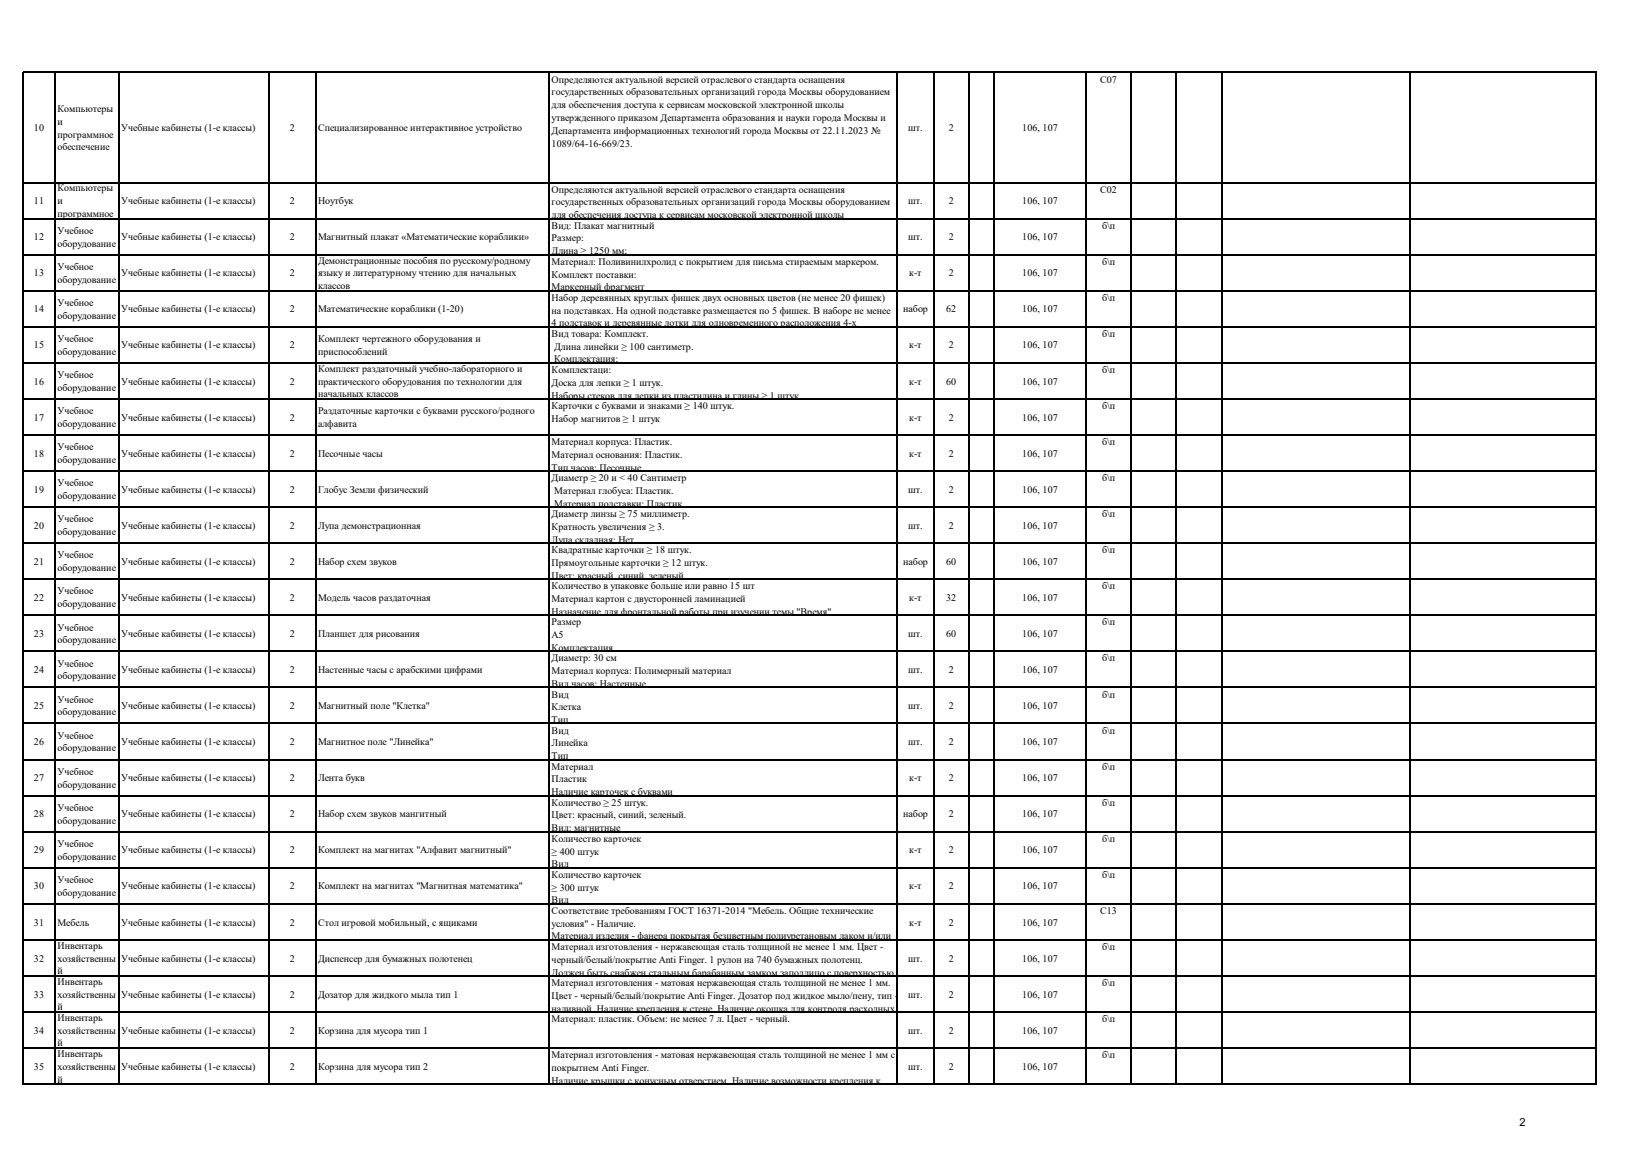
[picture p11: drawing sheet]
<svg xmlns="http://www.w3.org/2000/svg" width="297mm" height="210mm" viewBox="0 0 297 210" stroke-linecap="round" stroke-linejoin="round" font-family="sans-serif">
<defs><g id="words">
<text font-size="2" x="276.5" y="205">2</text>
<g font-size="1.8">
<text x="100.4" y="15">Определяются актуальной версией отраслевого стандарта оснащения</text>
<text x="100.4" y="17.4">государственных образовательных организаций города Москвы оборудованием</text>
<text x="200.2" y="15">С07</text>
<text x="6.2" y="23.9">10</text>
<text x="10.5" y="20.4">Компьютеры</text>
<text x="10.5" y="22.7">и</text>
<text x="22.1" y="23.9">Учебные кабинеты (1-е классы)</text>
<text x="52.8" y="23.9">2</text>
<text x="57.9" y="23.9">Специализированное интерактивное устройство</text>
<text x="100.4" y="19.7">для обеспечения доступа к сервисам московской электронной школы</text>
<text x="100.4" y="22">утвержденного приказом Департамента образования и науки города Москвы и</text>
<text x="165.3" y="23.9">шт.</text>
<text x="172.7" y="23.9">2</text>
<text x="186" y="23.9">106, 107</text>
<text x="10.5" y="25">программное</text>
<text x="10.5" y="27.4">обеспечение</text>
<text x="100.4" y="24.3">Департамента информационных технологий города Москвы от 22.11.2023 №</text>
<text x="100.4" y="26.7">1089/64-16-669/23.</text>
<text x="10.5" y="34.8">Компьютеры</text>
<text x="100.4" y="35.1">Определяются актуальной версией отраслевого стандарта оснащения</text>
<text x="200.2" y="35.1">С02</text>
<text x="6.2" y="37.2">11</text>
<text x="10.5" y="37.2">и</text>
<text x="10.5" y="39.5">программное</text>
<text x="22.1" y="37.2">Учебные кабинеты (1-е классы)</text>
<text x="52.8" y="37.2">2</text>
<text x="57.9" y="37.2">Ноутбук</text>
<text x="100.4" y="37.4">государственных образовательных организаций города Москвы оборудованием</text>
<text x="100.4" y="39.7">для обеспечения доступа к сервисам московской электронной школы</text>
<text x="100.4" y="41.6">Вид: Плакат магнитный</text>
<text x="165.3" y="37.2">шт.</text>
<text x="172.7" y="37.2">2</text>
<text x="186" y="37.2">106, 107</text>
<text x="200.6" y="41.6">б\п</text>
<text x="6.2" y="43.7">12</text>
<text x="10.5" y="42.6">Учебное</text>
<text x="10.5" y="44.9">оборудование</text>
<text x="22.1" y="43.7">Учебные кабинеты (1-е классы)</text>
<text x="52.8" y="43.7">2</text>
<text x="57.9" y="43.7">Магнитный плакат «Математические кораблики»</text>
<text x="57.9" y="48">Демонстрационные пособия по русскому/родному</text>
<text x="100.4" y="43.9">Размер:</text>
<text x="100.4" y="46.3">Длина ≥ 1250 мм;</text>
<text x="165.3" y="43.7">шт.</text>
<text x="172.7" y="43.7">2</text>
<text x="186" y="43.7">106, 107</text>
<text x="6.2" y="50.3">13</text>
<text x="10.5" y="49.1">Учебное</text>
<text x="10.5" y="51.4">оборудование</text>
<text x="22.1" y="50.3">Учебные кабинеты (1-е классы)</text>
<text x="52.8" y="50.3">2</text>
<text x="57.9" y="50.3">языку и литературному чтению для начальных</text>
<text x="57.9" y="52.6">классов</text>
<text x="100.4" y="48.2">Материал: Поливинилхролид с покрытием для письма стираемым маркером.</text>
<text x="100.4" y="50.5">Комплект поставки:</text>
<text x="100.4" y="52.8">Маркерный фрагмент</text>
<text x="165.5" y="50.3">к-т</text>
<text x="172.7" y="50.3">2</text>
<text x="186" y="50.3">106, 107</text>
<text x="200.6" y="48.2">б\п</text>
<text x="6.2" y="56.9">14</text>
<text x="10.5" y="55.7">Учебное</text>
<text x="10.5" y="58">оборудование</text>
<text x="22.1" y="56.9">Учебные кабинеты (1-е классы)</text>
<text x="52.8" y="56.9">2</text>
<text x="57.9" y="56.9">Математические кораблики (1-20)</text>
<text x="100.4" y="54.7">Набор деревянных круглых фишек двух основных цветов (не менее 20 фишек)</text>
<text x="100.4" y="57.1">на подставках. На одной подставке размещается по 5 фишек. В наборе не менее</text>
<text x="100.4" y="59.4">4 подставок и деревянные лотки для одновременного расположения 4-х</text>
<text x="164.4" y="56.9">набор</text>
<text x="172.2" y="56.9">62</text>
<text x="186" y="56.9">106, 107</text>
<text x="200.6" y="54.7">б\п</text>
<text x="6.2" y="63.4">15</text>
<text x="10.5" y="62.2">Учебное</text>
<text x="10.5" y="64.6">оборудование</text>
<text x="22.1" y="63.4">Учебные кабинеты (1-е классы)</text>
<text x="52.8" y="63.4">2</text>
<text x="57.9" y="62.2">Комплект чертежного оборудования и</text>
<text x="57.9" y="64.6">приспособлений</text>
<text x="100.4" y="61.3">Вид товара: Комплект.</text>
<text x="100.9" y="63.6">Длина линейки ≥ 100 сантиметр.</text>
<text x="100.9" y="66">Комплектация:</text>
<text x="165.5" y="63.4">к-т</text>
<text x="172.7" y="63.4">2</text>
<text x="186" y="63.4">106, 107</text>
<text x="200.6" y="61.3">б\п</text>
<text x="6.2" y="70">16</text>
<text x="10.5" y="68.8">Учебное</text>
<text x="10.5" y="71.1">оборудование</text>
<text x="22.1" y="70">Учебные кабинеты (1-е классы)</text>
<text x="52.8" y="70">2</text>
<text x="57.9" y="67.7">Комплект раздаточный учебно-лабораторного и</text>
<text x="57.9" y="70">практического оборудования по технологии для</text>
<text x="100.4" y="67.9">Комплектаци:</text>
<text x="100.4" y="70.2">Доска для лепки ≥ 1 штук.</text>
<text x="165.5" y="70">к-т</text>
<text x="172.2" y="70">60</text>
<text x="186" y="70">106, 107</text>
<text x="200.6" y="67.9">б\п</text>
<text x="6.2" y="76.6">17</text>
<text x="10.5" y="75.4">Учебное</text>
<text x="10.5" y="77.7">оборудование</text>
<text x="22.1" y="76.6">Учебные кабинеты (1-е классы)</text>
<text x="52.8" y="76.6">2</text>
<text x="57.9" y="72.3">начальных классов</text>
<text x="57.9" y="75.4">Раздаточные карточки с буквами русского/родного</text>
<text x="57.9" y="77.7">алфавита</text>
<text x="100.4" y="72.5">Наборы стеков для лепки из пластилина и глины ≥ 1 штук.</text>
<text x="100.4" y="74.4">Карточки с буквами и знаками ≥ 140 штук.</text>
<text x="100.4" y="76.8">Набор магнитов ≥ 1 штук</text>
<text x="165.5" y="76.6">к-т</text>
<text x="172.7" y="76.6">2</text>
<text x="186" y="76.6">106, 107</text>
<text x="200.6" y="74.4">б\п</text>
<text x="6.2" y="83.1">18</text>
<text x="10.5" y="81.9">Учебное</text>
<text x="22.1" y="83.1">Учебные кабинеты (1-е классы)</text>
<text x="52.8" y="83.1">2</text>
<text x="57.9" y="83.1">Песочные часы</text>
<text x="100.4" y="81">Материал корпуса: Пластик.</text>
<text x="100.4" y="83.3">Материал основания: Пластик.</text>
<text x="165.5" y="83.1">к-т</text>
<text x="172.7" y="83.1">2</text>
<text x="186" y="83.1">106, 107</text>
<text x="200.6" y="81">б\п</text>
<text x="6.2" y="89.7">19</text>
<text x="10.5" y="84.3">оборудование</text>
<text x="10.5" y="88.5">Учебное</text>
<text x="22.1" y="89.7">Учебные кабинеты (1-е классы)</text>
<text x="52.8" y="89.7">2</text>
<text x="57.9" y="89.7">Глобус Земли физический</text>
<text x="100.4" y="85.7">Тип часов: Песочные.</text>
<text x="100.4" y="87.6">Диаметр ≥ 20 и &lt; 40 Сантиметр</text>
<text x="100.9" y="89.9">Материал глобуса: Пластик.</text>
<text x="165.3" y="89.7">шт.</text>
<text x="172.7" y="89.7">2</text>
<text x="186" y="89.7">106, 107</text>
<text x="200.6" y="87.6">б\п</text>
<text x="10.5" y="90.8">оборудование</text>
<text x="10.5" y="95.1">Учебное</text>
<text x="100.4" y="94.1">Диаметр линзы ≥ 75 миллиметр.</text>
<text x="100.9" y="92.2">Материал подставки: Пластик.</text>
<text x="200.6" y="94.1">б\п</text>
<text x="6.2" y="96.2">20</text>
<text x="10.5" y="97.4">оборудование</text>
<text x="10.5" y="101.6">Учебное</text>
<text x="22.1" y="96.2">Учебные кабинеты (1-е классы)</text>
<text x="52.8" y="96.2">2</text>
<text x="57.9" y="96.2">Лупа демонстрационная</text>
<text x="100.4" y="96.5">Кратность увеличения ≥ 3.</text>
<text x="100.4" y="98.8">Лупа складная: Нет</text>
<text x="100.4" y="100.7">Квадратные карточки ≥ 18 штук.</text>
<text x="165.3" y="96.2">шт.</text>
<text x="172.7" y="96.2">2</text>
<text x="186" y="96.2">106, 107</text>
<text x="200.6" y="100.7">б\п</text>
<text x="6.2" y="102.8">21</text>
<text x="10.5" y="103.9">оборудование</text>
<text x="22.1" y="102.8">Учебные кабинеты (1-е классы)</text>
<text x="52.8" y="102.8">2</text>
<text x="57.9" y="102.8">Набор схем звуков</text>
<text x="100.4" y="103">Прямоугольные карточки ≥ 12 штук.</text>
<text x="100.4" y="105.3">Цвет: красный, синий, зеленый.</text>
<text x="100.4" y="107.2">Количество в упаковке больше или равно 15 шт</text>
<text x="164.4" y="102.8">набор</text>
<text x="172.2" y="102.8">60</text>
<text x="186" y="102.8">106, 107</text>
<text x="200.6" y="107.2">б\п</text>
<text x="6.2" y="109.4">22</text>
<text x="10.5" y="108.2">Учебное</text>
<text x="10.5" y="110.5">оборудование</text>
<text x="22.1" y="109.4">Учебные кабинеты (1-е классы)</text>
<text x="52.8" y="109.4">2</text>
<text x="57.9" y="109.4">Модель часов раздаточная</text>
<text x="100.4" y="109.6">Материал картон с двусторонней ламинацией</text>
<text x="100.4" y="111.9">Назначение для фронтальной работы при изучении темы &quot;Время&quot;</text>
<text x="100.4" y="113.8">Размер</text>
<text x="165.5" y="109.4">к-т</text>
<text x="172.2" y="109.4">32</text>
<text x="186" y="109.4">106, 107</text>
<text x="200.6" y="113.8">б\п</text>
<text x="6.2" y="115.9">23</text>
<text x="10.5" y="114.7">Учебное</text>
<text x="10.5" y="117.1">оборудование</text>
<text x="22.1" y="115.9">Учебные кабинеты (1-е классы)</text>
<text x="52.8" y="115.9">2</text>
<text x="57.9" y="115.9">Планшет для рисования</text>
<text x="100.4" y="116.1">А5</text>
<text x="100.4" y="118.5">Комплектация</text>
<text x="165.3" y="115.9">шт.</text>
<text x="172.2" y="115.9">60</text>
<text x="186" y="115.9">106, 107</text>
<text x="6.2" y="122.5">24</text>
<text x="10.5" y="121.3">Учебное</text>
<text x="10.5" y="123.6">оборудование</text>
<text x="22.1" y="122.5">Учебные кабинеты (1-е классы)</text>
<text x="52.8" y="122.5">2</text>
<text x="57.9" y="122.5">Настенные часы с арабскими цифрами</text>
<text x="100.4" y="120.4">Диаметр: 30 см</text>
<text x="100.4" y="122.7">Материал корпуса: Полимерный материал</text>
<text x="100.4" y="125">Вид часов: Настенные</text>
<text x="165.3" y="122.5">шт.</text>
<text x="172.7" y="122.5">2</text>
<text x="186" y="122.5">106, 107</text>
<text x="200.6" y="120.4">б\п</text>
<text x="6.2" y="129.1">25</text>
<text x="10.5" y="127.9">Учебное</text>
<text x="10.5" y="130.2">оборудование</text>
<text x="22.1" y="129.1">Учебные кабинеты (1-е классы)</text>
<text x="52.8" y="129.1">2</text>
<text x="57.9" y="129.1">Магнитный поле &quot;Клетка&quot;</text>
<text x="100.4" y="126.9">Вид</text>
<text x="100.4" y="129.3">Клетка</text>
<text x="100.4" y="131.6">Тип</text>
<text x="165.3" y="129.1">шт.</text>
<text x="172.7" y="129.1">2</text>
<text x="186" y="129.1">106, 107</text>
<text x="200.6" y="126.9">б\п</text>
<text x="6.2" y="135.6">26</text>
<text x="10.5" y="134.4">Учебное</text>
<text x="10.5" y="136.8">оборудование</text>
<text x="22.1" y="135.6">Учебные кабинеты (1-е классы)</text>
<text x="52.8" y="135.6">2</text>
<text x="57.9" y="135.6">Магнитное поле &quot;Линейка&quot;</text>
<text x="100.4" y="133.5">Вид</text>
<text x="100.4" y="135.8">Линейка</text>
<text x="165.3" y="135.6">шт.</text>
<text x="172.7" y="135.6">2</text>
<text x="186" y="135.6">106, 107</text>
<text x="200.6" y="133.5">б\п</text>
<text x="6.2" y="142.2">27</text>
<text x="10.5" y="141">Учебное</text>
<text x="10.5" y="143.3">оборудование</text>
<text x="22.1" y="142.2">Учебные кабинеты (1-е классы)</text>
<text x="52.8" y="142.2">2</text>
<text x="57.9" y="142.2">Лента букв</text>
<text x="100.4" y="138.2">Тип</text>
<text x="100.4" y="140.1">Материал</text>
<text x="100.4" y="142.4">Пластик</text>
<text x="165.5" y="142.2">к-т</text>
<text x="172.7" y="142.2">2</text>
<text x="186" y="142.2">106, 107</text>
<text x="200.6" y="140.1">б\п</text>
<text x="6.2" y="148.7">28</text>
<text x="10.5" y="147.6">Учебное</text>
<text x="10.5" y="149.9">оборудование</text>
<text x="22.1" y="148.7">Учебные кабинеты (1-е классы)</text>
<text x="52.8" y="148.7">2</text>
<text x="57.9" y="148.7">Набор схем звуков мангитный</text>
<text x="100.4" y="144.7">Наличие карточек с буквами</text>
<text x="100.4" y="146.6">Количество ≥ 25 штук.</text>
<text x="100.4" y="149">Цвет: красный, синий, зеленый.</text>
<text x="164.4" y="148.7">набор</text>
<text x="172.7" y="148.7">2</text>
<text x="186" y="148.7">106, 107</text>
<text x="200.6" y="146.6">б\п</text>
<text x="6.2" y="155.3">29</text>
<text x="10.5" y="154.1">Учебное</text>
<text x="22.1" y="155.3">Учебные кабинеты (1-е классы)</text>
<text x="52.8" y="155.3">2</text>
<text x="57.9" y="155.3">Комплект на магнитах &quot;Алфавит магнитный&quot;</text>
<text x="100.4" y="151.3">Вид: магнитные</text>
<text x="100.4" y="153.2">Количество карточек</text>
<text x="100.4" y="155.5">≥ 400 штук</text>
<text x="165.5" y="155.3">к-т</text>
<text x="172.7" y="155.3">2</text>
<text x="186" y="155.3">106, 107</text>
<text x="200.6" y="153.2">б\п</text>
<text x="6.2" y="161.9">30</text>
<text x="10.5" y="156.5">оборудование</text>
<text x="10.5" y="160.7">Учебное</text>
<text x="22.1" y="161.9">Учебные кабинеты (1-е классы)</text>
<text x="52.8" y="161.9">2</text>
<text x="57.9" y="161.9">Комплект на магнитах &quot;Магнитная математика&quot;</text>
<text x="100.4" y="157.9">Вид</text>
<text x="100.4" y="159.8">Количество карточек</text>
<text x="165.5" y="161.9">к-т</text>
<text x="172.7" y="161.9">2</text>
<text x="186" y="161.9">106, 107</text>
<text x="200.6" y="159.8">б\п</text>
<text x="10.5" y="163">оборудование</text>
<text x="100.4" y="162.1">≥ 300 штук</text>
<text x="100.4" y="164.4">Вид</text>
<text x="100.4" y="166.3">Соответствие требованиям ГОСТ 16371-2014 &quot;Мебель. Общие технические</text>
<text x="200.2" y="166.3">С13</text>
<text x="6.2" y="168.4">31</text>
<text x="10.5" y="168.4">Мебель</text>
<text x="10.5" y="172.7">Инвентарь</text>
<text x="22.1" y="168.4">Учебные кабинеты (1-е классы)</text>
<text x="52.8" y="168.4">2</text>
<text x="57.9" y="168.4">Стол игровой мобильный, с ящиками</text>
<text x="100.4" y="168.6">условия&quot; - Наличие.</text>
<text x="100.4" y="171">Материал изделия - фанера покрытая безцветным полиуретановым лаком и/или</text>
<text x="100.4" y="172.9">Материал изготовления - нержавеющая сталь толщиной не менее 1 мм. Цвет -</text>
<text x="165.5" y="168.4">к-т</text>
<text x="172.7" y="168.4">2</text>
<text x="186" y="168.4">106, 107</text>
<text x="200.6" y="172.9">б\п</text>
<text x="6.2" y="175">32</text>
<text x="10.5" y="175">хозяйственны</text>
<text x="10.5" y="177.3">й</text>
<text x="10.5" y="179.2">Инвентарь</text>
<text x="22.1" y="175">Учебные кабинеты (1-е классы)</text>
<text x="52.8" y="175">2</text>
<text x="57.9" y="175">Диспенсер для бумажных полотенец</text>
<text x="100.4" y="175.2">черный/белый/покрытие Anti Finger. 1 рулон на 740 бумажных полотенц.</text>
<text x="100.4" y="177.5">Должен быть снабжен стальным барабанным замком заподлицо с поверхностью</text>
<text x="100.4" y="179.4">Материал изготовления - матовая нержавеющая сталь толщиной не менее 1 мм.</text>
<text x="165.3" y="175">шт.</text>
<text x="172.7" y="175">2</text>
<text x="186" y="175">106, 107</text>
<text x="200.6" y="179.4">б\п</text>
<text x="6.2" y="181.6">33</text>
<text x="10.5" y="181.6">хозяйственны</text>
<text x="10.5" y="183.9">й</text>
<text x="10.5" y="185.8">Инвентарь</text>
<text x="22.1" y="181.6">Учебные кабинеты (1-е классы)</text>
<text x="52.8" y="181.6">2</text>
<text x="57.9" y="181.6">Дозатор для жидкого мыла тип 1</text>
<text x="100.4" y="181.8">Цвет - черный/белый/покрытие Anti Finger. Дозатор под жидкое мыло/пену, тип -</text>
<text x="100.4" y="184.1">наливной. Наличие крепления к стене. Наличие окошка для контроля расходных</text>
<text x="165.3" y="181.6">шт.</text>
<text x="172.7" y="181.6">2</text>
<text x="186" y="181.6">106, 107</text>
<text x="6.2" y="188.1">34</text>
<text x="10.5" y="188.1">хозяйственны</text>
<text x="10.5" y="190.4">й</text>
<text x="22.1" y="188.1">Учебные кабинеты (1-е классы)</text>
<text x="52.8" y="188.1">2</text>
<text x="57.9" y="188.1">Корзина для мусора тип 1</text>
<text x="100.4" y="186">Материал: пластик. Объем: не менее 7 л. Цвет - черный.</text>
<text x="165.3" y="188.1">шт.</text>
<text x="172.7" y="188.1">2</text>
<text x="186" y="188.1">106, 107</text>
<text x="200.6" y="186">б\п</text>
<text x="6.2" y="194.7">35</text>
<text x="10.5" y="192.4">Инвентарь</text>
<text x="10.5" y="194.7">хозяйственны</text>
<text x="10.5" y="197">й</text>
<text x="22.1" y="194.7">Учебные кабинеты (1-е классы)</text>
<text x="52.8" y="194.7">2</text>
<text x="57.9" y="194.7">Корзина для мусора тип 2</text>
<text x="100.4" y="192.6">Материал изготовления - матовая нержавеющая сталь толщиной не менее 1 мм с</text>
<text x="100.4" y="194.9">покрытием Anti Finger.</text>
<text x="100.4" y="197.2">Наличие крышки с конусным отверстием. Наличие возможности крепления к</text>
<text x="165.3" y="194.7">шт.</text>
<text x="172.7" y="194.7">2</text>
<text x="186" y="194.7">106, 107</text>
<text x="200.6" y="192.6">б\п</text>
</g>
</g></defs>
<g fill="none" stroke="#000" stroke-width=".21">
<path d="M4.2 13.1v184.3M4.3 13.2h286.3M10.1 13.3v184.1M21.7 13.3v184.1M48.9 13.3v184.1M57.5 13.3v184.1M100 13.3v184.1M163.3 13.3v184.1M169.9 13.3v184.1M176.3 13.3v184.1M180.9 13.3v184.1M197.7 13.3v184.1"/>
<path d="M205.8 13.3v184.1M214 13.3v184.1M222.3 13.3v184.1M256.6 13.3v184.1M290.5 13.3v184.1M4.3 33.2h286.3M4.3 39.8h286.3M4.3 46.3h286.3M4.3 52.9h286.3M4.3 59.5h286.3M4.3 66h286.3M4.3 72.6h286.3"/>
<path d="M4.3 79.2h286.3M4.3 85.7h286.3M4.3 92.3h286.3M4.3 98.8h286.3M4.3 105.4h286.3M4.3 112h286.3M4.3 118.5h286.3M4.3 125.1h286.3M4.3 131.7h286.3M4.3 138.2h286.3M4.3 144.8h286.3M4.3 151.3h286.3"/>
<path d="M4.3 157.9h286.3M4.3 164.5h286.3M4.3 171h286.3M4.3 177.6h286.3M4.3 184.2h286.3M4.3 190.7h286.3M4.3 197.3h286.3"/>
</g>
<use href="#words"/>
</svg>
